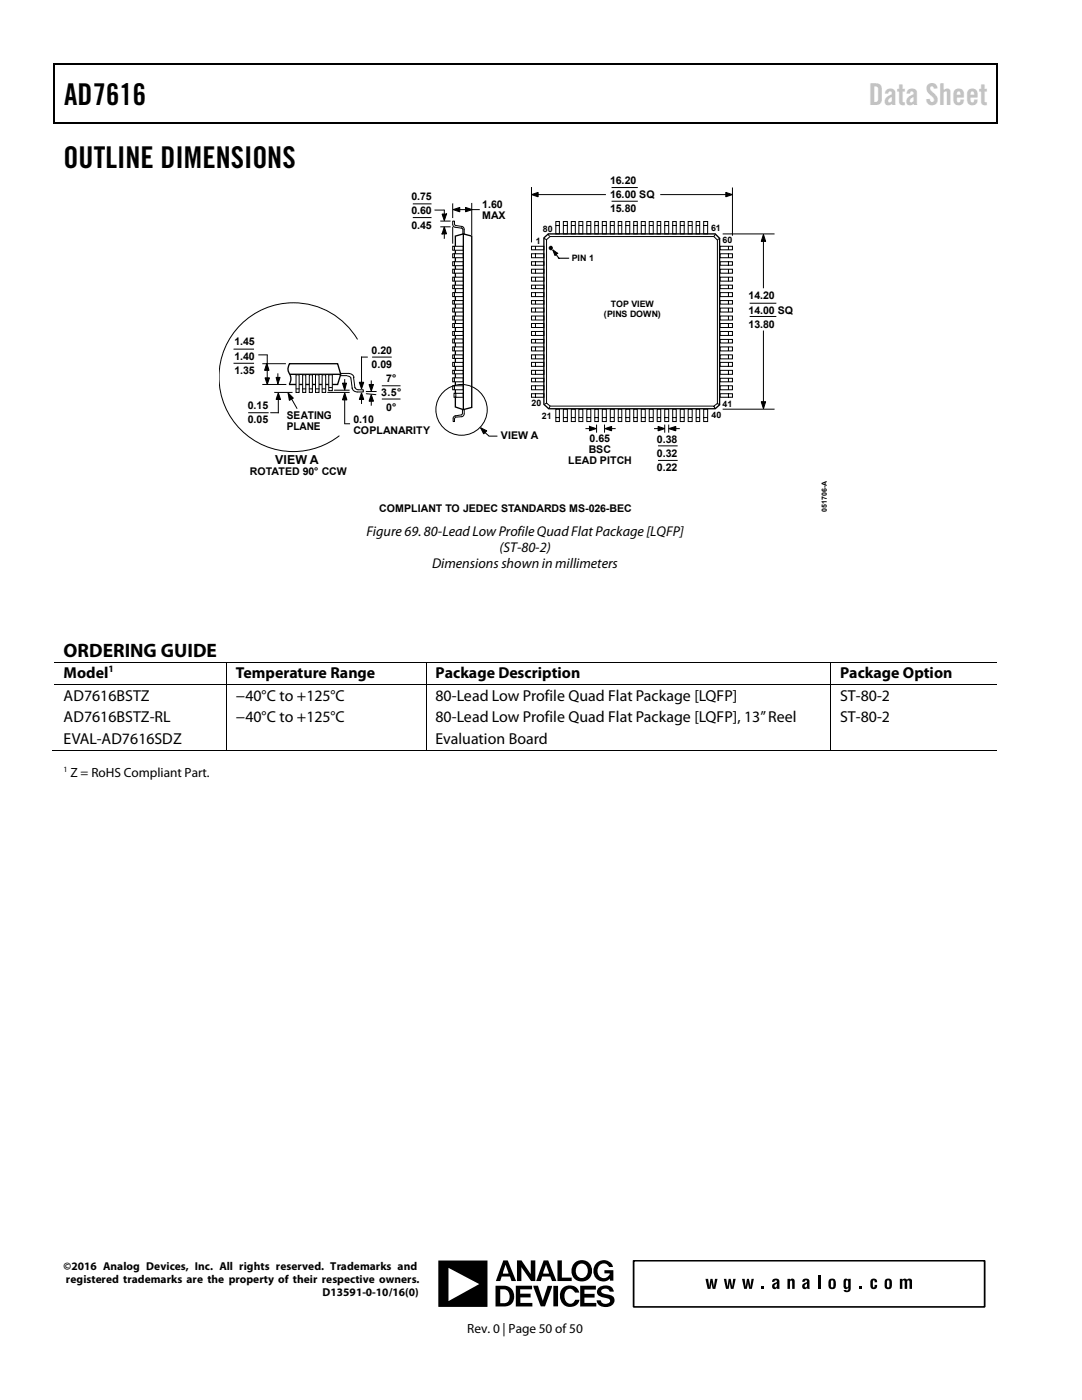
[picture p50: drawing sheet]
<svg xmlns="http://www.w3.org/2000/svg" width="216mm" height="279mm" viewBox="0 0 216 279" stroke-linecap="round" stroke-linejoin="round" font-family="sans-serif">
<defs><g id="words">
<g font-size="6">
<text x="12.8" y="20.9">AD7616</text>
<text x="12.7" y="33.6">OUTLINE DIMENSIONS</text>
</g>
<text font-size="6" fill="#c1c1c1" x="173.4" y="20.9">Data Sheet</text>
<text font-size="3.9" x="12.7" y="131.1">ORDERING GUIDE</text>
<g font-size="3.2">
<text x="12.7" y="135.4">Model</text>
<text x="47.1" y="135.4">Temperature Range</text>
<text x="86.9" y="135.4">Package Description</text>
<text x="167.6" y="135.4">Package Option</text>
<text x="12.7" y="139.9">AD7616BSTZ</text>
<text x="47.1" y="139.9">−40°C to +125°C</text>
<text x="86.9" y="139.9">80-Lead Low Profile Quad Flat Package [LQFP]</text>
<text x="167.6" y="139.9">ST-80-2</text>
<text x="12.7" y="144.2">AD7616BSTZ-RL</text>
<text x="12.7" y="148.5">EVAL-AD7616SDZ</text>
<text x="47.1" y="144.2">−40°C to +125°C</text>
<text x="86.9" y="144.2">80-Lead Low Profile Quad Flat Package [LQFP], 13” Reel</text>
<text x="86.9" y="148.5">Evaluation Board</text>
<text x="167.6" y="144.2">ST-80-2</text>
</g>
<g font-size="2.8">
<text x="73.1" y="107">Figure 69. 80-Lead Low Profile Quad Flat Package [LQFP]</text>
<text x="86.2" y="113.3">Dimensions shown in millimeters</text>
<text x="99.7" y="110.2">(ST-80-2)</text>
</g>
<g font-size="2.7">
<text x="14.1" y="155.1">Z = RoHS Compliant Part.</text>
<text x="93.2" y="266">Rev. 0 | Page 50 of 50</text>
</g>
<text font-size="2.5" x="54.9" y="92.6">VIEW A</text>
<g font-size="2.3">
<text x="12.7" y="253.5">©2016 Analog Devices, Inc. All rights reserved. Trademarks and</text>
<text x="13.2" y="256.1">registered trademarks are the property of their respective owners.</text>
<text x="64.3" y="258.7">D13591-0-10/16(0)</text>
</g>
<g font-size="2.1">
<text x="82.1" y="40">0.75</text>
<text x="96.2" y="41.5">1.60</text>
<text x="121.7" y="36.7">16.20</text>
<text x="121.7" y="39.5">16.00 SQ</text>
<text x="82.1" y="42.8">0.60</text>
<text x="82.1" y="45.6">0.45</text>
<text x="96.2" y="43.6">MAX</text>
<text x="121.7" y="42.4">15.80</text>
<text x="149.4" y="59.8">14.20</text>
<text x="149.4" y="62.6">14.00 SQ</text>
<text x="149.4" y="65.4">13.80</text>
<text x="46.8" y="68.9">1.45</text>
<text x="46.8" y="71.7">1.40</text>
<text x="74.2" y="70.6">0.20</text>
<text x="46.8" y="74.6">1.35</text>
<text x="74.2" y="73.4">0.09</text>
<text x="77.1" y="76.3">7°</text>
<text x="49.4" y="81.7">0.15</text>
<text x="57.2" y="83.7">SEATING</text>
<text x="76.1" y="79.1">3.5°</text>
<text x="77" y="81.9">0°</text>
<text x="49.4" y="84.5">0.05</text>
<text x="57.2" y="85.8">PLANE</text>
<text x="70.5" y="84.5">0.10</text>
<text x="70.5" y="86.6">COPLANARITY</text>
<text x="100" y="87.7">VIEW A</text>
<text x="117.7" y="88.3">0.65</text>
<text x="131.1" y="88.3">0.38</text>
<text x="49.8" y="94.7">ROTATED 90° CCW</text>
<text x="113.4" y="92.5">LEAD PITCH</text>
<text x="117.5" y="90.4">BSC</text>
<text x="131.1" y="91.1">0.32</text>
<text x="131.1" y="94">0.22</text>
<text x="75.7" y="102.1">COMPLIANT TO JEDEC STANDARDS MS-026-BEC</text>
</g>
<text font-size="1.9" x="21.7" y="134.2">1</text>
<g font-size="1.8">
<text x="108.3" y="46.2">80</text>
<text x="141.9" y="46.2">61</text>
<text x="106.9" y="48.6">1</text>
<text x="114.1" y="52.1">PIN 1</text>
<text x="144.2" y="48.6">60</text>
<text x="120.5" y="63.3">(PINS DOWN)</text>
<text x="121.9" y="61.2">TOP VIEW</text>
<text x="106.1" y="81.1">20</text>
<text x="108.1" y="83.6">21</text>
<text x="142" y="83.4">40</text>
<text x="144.2" y="81.1">41</text>
</g>
<text font-size="1.6" x="12.7" y="154">1</text>
<text font-size="1.4" x="165" y="102.2" transform="rotate(-90 165 102.2)">051706-A</text>
</g></defs>
<g fill="#000">
<path d="M10.7 12.7h.2v1h-.2zM10.7 12.7h.2v.3h-.2zM133.5 12.7h.2v.3h-.2zM198.9 12.7h.2v1h-.2zM198.9 12.7h.2v.3h-.2zM10.7 24.4h.2v.2h-.2zM133.2 24.4h.3v.2h-.3zM198.9 24.4h.2v.2h-.2zM73.6 76.7h.9l-.4 1.4zM74.1 78.8l.4 1.3h-.9zM45.1 132h.2v.2h-.2zM45.1 136.6h.2v.1h-.2z"/>
<path d="M84.9 132h.2v.2h-.2zM84.9 136.6h.2v.1h-.2zM165.7 132h.1v.2h-.1zM165.7 136.6h.1v.1h-.1zM45.1 149.6h.2v.2h-.2zM84.9 149.6h.2v.2h-.2zM165.7 149.6h.1v.2h-.1z"/>
</g>
<path d="M10.8 13.7v10.7M10.9 12.8h122.6M133.7 12.8h65.2M199 13.7v10.7M10.9 24.5h188" fill="none" stroke="#000" stroke-width=".25"/>
<g fill="none" stroke="#000" stroke-width=".2">
<path d="M46.7 69.7h3.9M46.7 72.5h3.9M55.5 79.7v2.7h-1.5M67.9 75h1.3M68 74.5a2.71 2.71 0 0 1 2.4 .4l.2 .5M69.3 75.1a.63 .63 0 0 1 .7 .4l.3 2M70.5 75.3l.3 2M70.8 77.3a.69 .69 0 0 0 .7 .5h1v.4h-1.2a.94 .94 0 0 1-1-.9M73.1 78.6l1.9 .2M73.1 78.1h2M73.6 76.7h.9l-.4 1.4zM74.1 78.8l.4 1.3h-.9z"/>
<path d="M74.1 76v1.3M74.1 79.6v1.3M74.3 71.3h3.8M49.6 82.4h3.9M10.8 132.1h34.3M10.8 136.7h34.3M45.2 132.2v4.4M45.2 136.7v12.9M45.3 132.1h39.6M45.3 136.7h39.6M85 132.2v4.4M85 136.7v12.9"/>
<path d="M85.1 132.1h80.6M85.1 136.7h80.6M165.7 132.2v4.4M165.7 136.7v12.9M165.8 132.1h33M165.8 136.7h33M10.5 149.7h34.6M45.3 149.7h39.6M85.1 149.7h80.6M165.8 149.7h33"/>
</g>
<path d="M55.5 78.4l.5 1.3h-.9z" fill="#000" stroke="#000" stroke-width=".2"/>
<path d="M57.7 72.6h9.7l.6 2.1-.6 2h-9.7M57.9 74.7h10" fill="none" stroke="#000" stroke-width=".26"/>
<path d="M64.3 74.8h.7v3.5h-.7z" fill="#fff" stroke="#000" stroke-width=".2"/>
<path d="M64.4 77.6h.5" fill="none" stroke="#000" stroke-width=".2"/>
<path d="M65.6 74.8h.7v3.2h-.7z" fill="#fff" stroke="#000" stroke-width=".2"/>
<path d="M65.6 77.3h.7" fill="none" stroke="#000" stroke-width=".2"/>
<path d="M63 74.8h.7v3.5h-.7z" fill="#fff" stroke="#000" stroke-width=".2"/>
<path d="M63 77.6h.7" fill="none" stroke="#000" stroke-width=".2"/>
<path d="M61.7 74.8h.6v3.5h-.6z" fill="#fff" stroke="#000" stroke-width=".2"/>
<path d="M61.7 77.6h.6" fill="none" stroke="#000" stroke-width=".2"/>
<path d="M60.4 74.8h.6v3.5h-.6z" fill="#fff" stroke="#000" stroke-width=".2"/>
<path d="M60.4 77.6h.6" fill="none" stroke="#000" stroke-width=".2"/>
<path d="M59.1 74.8h.6v3.5h-.6z" fill="#fff" stroke="#000" stroke-width=".2"/>
<g fill="none" stroke="#000" stroke-width=".2">
<path d="M110.9 44.2h.7v2.5h-.7zM110.9 45h.7M112.4 44.2h.8v2.5h-.8zM112.4 45h.8M114 44.2h.8v2.5h-.8zM114 45h.7M115.5 44.2h.8v2.5h-.8zM115.5 45h.8M117.1 44.2h.8v2.5h-.8zM117.1 45h.7M118.7 44.2h.7v2.5h-.7zM118.7 45h.7"/>
<path d="M120.2 44.2h.8v2.5h-.8zM120.2 45h.8M121.8 44.2h.8v2.5h-.8zM121.8 45h.7M123.3 45h.8M123.4 44.2h.7v2.5h-.7zM124.9 44.2h.8v2.5h-.8zM124.9 45h.8M126.5 44.2h.7v2.5h-.7zM126.5 45h.7M128 44.2h.8v2.5h-.8zM128 45h.8"/>
<path d="M129.5 44.2h.8v2.5h-.8zM129.5 45h.8M131.1 44.2h.7v2.5h-.7zM131.1 45h.7M132.6 44.2h.8v2.5h-.8zM132.6 45h.8M134.2 44.2h.7v2.5h-.7zM134.2 45h.7M135.7 44.2h.8v2.5h-.8zM135.7 45h.8M137.3 44.2h.8v2.5h-.8zM137.3 45h.7"/>
<path d="M138.9 44.2h.7v2.5h-.7zM138.9 45h.7M140.4 44.2h.8v2.5h-.8zM140.4 45h.8M51.6 70.8h1.7M52.4 76.7h4.6M52.4 72.6h4.5M53.3 70.9v5.1M54.8 78.3h3.5M55.4 74.6v1.3M58.1 79.5l1.1 2M59.2 77.6h.5"/>
<path d="M65.4 78.3h4.3M66.8 77.9h2.9M68.8 75.8v1.3M68.8 79.1v5.4M72.1 79.3v1.2M73.3 71.3h-1.2v5.3M76.3 77h3.5M76.3 79.6h3.5M68.8 84.6h1M110.9 81.7h.7v2.4h-.7zM110.9 83.3h.7M112.4 81.7h.8v2.4h-.8z"/>
<path d="M112.4 83.3h.8M114 81.7h.8v2.4h-.8zM114 83.3h.7M115.5 81.7h.8v2.4h-.8zM115.5 83.3h.8M117.1 81.7h.8v2.4h-.8zM117.1 83.3h.7M118.7 81.7h.7v2.4h-.7zM118.7 83.3h.7M120.2 81.7h.8v2.4h-.8zM120.2 83.3h.8M121.8 81.7h.8v2.4h-.8z"/>
<path d="M121.8 83.3h.7M123.3 83.3h.8M123.4 81.7h.7v2.4h-.7zM124.9 81.7h.8v2.4h-.8zM124.9 83.3h.8M126.5 81.7h.7v2.4h-.7zM126.5 83.3h.7"/>
</g>
<path d="M53.2 72.5l.5 1.4h-.9zM52.9 75.4h.9l-.5 1.3zM55.1 75.3h.8l-.5 1.3zM57.5 78.4l1 1.1-.8 .4zM68.8 78.4l.4 1.4h-.9zM68.3 76.5h.8l-.3 1.4zM72.1 78.4l.5 1.3h-.9zM71.7 76.3h.9l-.5 1.3z" fill="#000" stroke="#000" stroke-width=".2"/>
<path d="M128 81.7h.8v2.4h-.8z" fill="#fff"/>
<g fill="none" stroke="#000" stroke-width=".2">
<path d="M128 81.7h.8v2.4h-.8zM128 83.3h.8M129.5 81.7h.8v2.4h-.8zM129.5 83.3h.8M131.1 81.7h.7v2.4h-.7zM131.1 83.3h.7M132.6 81.7h.8v2.4h-.8zM132.6 83.3h.8M134.2 81.7h.7v2.4h-.7zM134.2 83.3h.7M135.7 81.7h.8v2.4h-.8zM135.7 83.3h.8"/>
<path d="M137.3 81.7h.8v2.4h-.8zM137.3 83.3h.7M138.9 81.7h.7v2.4h-.7zM138.9 83.3h.7M140.4 81.7h.8v2.4h-.8zM140.4 83.3h.8"/>
</g>
<path d="M106.1 78.6h2.4v.7h-2.4z" fill="#fff"/>
<path d="M106.1 78.6h2.4v.7h-2.4zM106.8 78.6v.7" fill="none" stroke="#000" stroke-width=".2"/>
<path d="M106.1 77h2.4v.8h-2.4z" fill="#fff"/>
<path d="M106.1 77h2.4v.8h-2.4zM106.8 77v.8" fill="none" stroke="#000" stroke-width=".2"/>
<path d="M106.1 75.5h2.4v.7h-2.4z" fill="#fff"/>
<g fill="none" stroke="#000" stroke-width=".2">
<path d="M106.1 37.4v10.9M106.8 38.8h14M146.2 37.5v9.4M88.2 42.7h.9l-.4 1.3zM88.7 45.3l.4 1.4h-.9zM88.7 42v1.3M88.7 46.2v1.4M90.3 44.7l.3 .6 1.5 .2M90.3 40.7v2.7M90.3 45.4v3.1M90.7 44.7l.1 .3 1.6 .3 .2 .5M91.1 41.8h4.5"/>
<path d="M92 45.4l.3 .3 .1 .2M94.1 40.6v6.3M106.1 60h2.4v.7h-2.4zM106.1 58.4h2.4v.8h-2.4zM106.1 56.9h2.4v.7h-2.4zM106.1 55.3h2.4v.8h-2.4zM106.1 53.7h2.4v.8h-2.4zM106.1 52.2h2.4v.7h-2.4zM106.1 50.6h2.4v.8h-2.4zM106.1 49.1h2.4v.8h-2.4zM106.8 49.1v.8M106.8 50.6v.8"/>
<path d="M106.8 52.2v.7M106.8 53.8v.7M106.8 55.3v.8M106.8 56.9v.7M106.8 58.4v.8M106.8 60v.7M143.7 60h2.5v.7h-2.5zM143.7 58.4h2.5v.8h-2.5zM143.7 56.9h2.5v.7h-2.5zM143.7 55.3h2.5v.8h-2.5zM143.7 53.7h2.5v.8h-2.5zM143.7 52.2h2.5v.7h-2.5z"/>
<path d="M143.7 50.6h2.5v.8h-2.5zM143.7 49.1h2.5v.8h-2.5zM145.4 49.1v.8M145.4 50.6v.8M145.4 52.2v.7M145.4 53.8v.7M145.4 55.3v.8M145.4 56.9v.7M145.4 58.4v.8M145.4 60v.7M106.1 75.5h2.4v.7h-2.4zM106.1 73.9h2.4v.8h-2.4z"/>
<path d="M106.1 72.3h2.4v.8h-2.4zM106.1 70.8h2.4v.8h-2.4zM106.1 69.2h2.4v.8h-2.4zM106.1 67.7h2.4v.7h-2.4zM106.1 66.2h2.4v.7h-2.4zM106.1 64.6h2.4v.8h-2.4zM106.1 63.1h2.4v.8h-2.4zM106.1 61.5h2.4v.8h-2.4zM106.8 61.5v.8M106.8 63.1v.7M106.8 64.7v.7M106.8 66.2v.7"/>
<path d="M106.8 67.7v.7M106.8 69.2v.8M106.8 70.8v.7M106.8 72.4v.7M106.8 73.9v.8M106.8 75.5v.7M143.7 78.6h2.5v.7h-2.5zM143.7 77h2.5v.8h-2.5zM143.7 75.5h2.5v.7h-2.5zM143.7 73.9h2.5v.8h-2.5zM143.7 72.3h2.5v.8h-2.5zM143.7 70.8h2.5v.8h-2.5z"/>
<path d="M143.7 69.2h2.5v.8h-2.5zM143.7 67.7h2.5v.7h-2.5zM143.7 66.2h2.5v.7h-2.5zM143.7 64.6h2.5v.8h-2.5zM143.7 63.1h2.5v.8h-2.5zM143.7 61.5h2.5v.8h-2.5zM145.4 61.5v.8M145.4 63.1v.7M145.4 64.7v.7M145.4 66.2v.7M145.4 67.7v.7M145.4 69.2v.8"/>
<path d="M145.4 70.8v.7M145.4 72.4v.7M145.4 73.9v.8M145.4 75.5v.7M145.4 77v.8M145.4 78.6v.7"/>
</g>
<path d="M106.1 38.8l1.3-.4v.9zM144.8 38.4l1.4 .4-1.4 .5zM90.4 41.8l1.3-.4v.9zM92.9 41.4l1.3 .4-1.3 .5z" fill="#000" stroke="#000" stroke-width=".2"/>
<path d="M88.7 45.3l.4 1.4h-.9zM88.2 42.7h.9l-.4 1.3z" fill="#000"/>
<path d="M90.3 44.1h.4v.6h-.4z" fill-rule="evenodd" fill="#fff"/>
<path d="M90.7 44.7v-.6h-.4v.6M92.4 45.9v.8M92.6 45.8v.9M91 83l-.3 .1-.3 .4M92.3 82.5l-.1 .3-1.3 .2M92.6 82.5l-.2 .6-1.4 .1-.3 .5" fill="none" stroke="#000" stroke-width=".2"/>
<path d="M90.4 83.5l.3 .2v.4h-.3z" fill-rule="evenodd" fill="#fff"/>
<path d="M90.4 83.5v.6h.3v-.4M92.3 81.8v.7M92.6 81.8v.7" fill="none" stroke="#000" stroke-width=".2"/>
<path d="M90.9 47.1l1.6-.4 1.6 .4v34.2l-1.6 .5-1.6-.6z" fill="none" stroke="#000" stroke-width=".26"/>
<path d="M90.3 49.1h2.2v.8h-2.2zM90.7 49.1v.8z" fill="#fff"/>
<path d="M90.3 49.1h2.2v.8h-2.2zM90.7 49.1v.8" fill="none" stroke="#000" stroke-width=".2"/>
<path d="M90.3 50.6h2.2v.8h-2.2zM90.7 50.6v.8z" fill="#fff"/>
<path d="M90.3 50.6h2.2v.8h-2.2zM90.7 50.6v.8" fill="none" stroke="#000" stroke-width=".2"/>
<path d="M90.3 52.2h2.2v.8h-2.2zM90.7 52.2v.7z" fill="#fff"/>
<path d="M90.3 52.2h2.2v.8h-2.2zM90.7 52.2v.7" fill="none" stroke="#000" stroke-width=".2"/>
<path d="M90.3 53.7h2.2v.8h-2.2zM90.7 53.8v.7z" fill="#fff"/>
<path d="M90.3 53.7h2.2v.8h-2.2zM90.7 53.8v.7" fill="none" stroke="#000" stroke-width=".2"/>
<path d="M90.3 55.3h2.2v.8h-2.2zM90.7 55.3v.7z" fill="#fff"/>
<path d="M90.3 55.3h2.2v.8h-2.2zM90.7 55.3v.7" fill="none" stroke="#000" stroke-width=".2"/>
<path d="M90.3 56.9h2.2v.7h-2.2zM90.7 56.9v.7z" fill="#fff"/>
<path d="M90.3 56.9h2.2v.7h-2.2zM90.7 56.9v.7" fill="none" stroke="#000" stroke-width=".2"/>
<path d="M90.3 58.4h2.2v.8h-2.2zM90.7 58.4v.8z" fill="#fff"/>
<path d="M90.3 58.4h2.2v.8h-2.2zM90.7 58.4v.8" fill="none" stroke="#000" stroke-width=".2"/>
<path d="M90.3 60h2.2v.7h-2.2zM90.7 60v.7z" fill="#fff"/>
<path d="M90.3 60h2.2v.7h-2.2zM90.7 60v.7" fill="none" stroke="#000" stroke-width=".2"/>
<path d="M90.3 61.5h2.2v.8h-2.2zM90.7 61.5v.8z" fill="#fff"/>
<path d="M90.3 61.5h2.2v.8h-2.2zM90.7 61.5v.8" fill="none" stroke="#000" stroke-width=".2"/>
<path d="M90.3 63.1h2.2v.8h-2.2zM90.7 63.1v.7z" fill="#fff"/>
<path d="M90.3 63.1h2.2v.8h-2.2zM90.7 63.1v.7" fill="none" stroke="#000" stroke-width=".2"/>
<path d="M90.3 64.6h2.2v.8h-2.2zM90.7 64.7v.7z" fill="#fff"/>
<path d="M90.3 64.6h2.2v.8h-2.2zM90.7 64.7v.7" fill="none" stroke="#000" stroke-width=".2"/>
<path d="M90.3 66.2h2.2v.7h-2.2zM90.7 66.2v.7z" fill="#fff"/>
<path d="M90.3 66.2h2.2v.7h-2.2zM90.7 66.2v.7" fill="none" stroke="#000" stroke-width=".2"/>
<path d="M90.3 67.7h2.2v.7h-2.2zM90.7 67.7v.7z" fill="#fff"/>
<path d="M90.3 67.7h2.2v.7h-2.2zM90.7 67.7v.7" fill="none" stroke="#000" stroke-width=".2"/>
<path d="M90.3 69.2h2.2v.8h-2.2zM90.7 69.2v.7z" fill="#fff"/>
<path d="M90.3 69.2h2.2v.8h-2.2zM90.7 69.2v.7" fill="none" stroke="#000" stroke-width=".2"/>
<path d="M90.3 70.8h2.2v.7h-2.2zM90.7 70.8v.7z" fill="#fff"/>
<path d="M90.3 70.8h2.2v.7h-2.2zM90.7 70.8v.7" fill="none" stroke="#000" stroke-width=".2"/>
<path d="M90.3 72.3h2.2v.8h-2.2zM90.7 72.3v.8z" fill="#fff"/>
<path d="M90.3 72.3h2.2v.8h-2.2zM90.7 72.3v.8" fill="none" stroke="#000" stroke-width=".2"/>
<path d="M90.3 73.9h2.2v.7h-2.2zM90.7 73.9v.7z" fill="#fff"/>
<path d="M90.3 73.9h2.2v.7h-2.2zM90.7 73.9v.7" fill="none" stroke="#000" stroke-width=".2"/>
<path d="M90.3 75.4h2.2v.8h-2.2zM90.7 75.4v.8z" fill="#fff"/>
<path d="M90.3 75.4h2.2v.8h-2.2zM90.7 75.4v.8" fill="none" stroke="#000" stroke-width=".2"/>
<path d="M90.3 77h2.2v.8h-2.2zM90.7 77v.7z" fill="#fff"/>
<path d="M90.3 77h2.2v.8h-2.2zM90.7 77v.7" fill="none" stroke="#000" stroke-width=".2"/>
<path d="M90.6 78.5h1.9v.8h-1.9zM91 78.6v.7z" fill="#fff"/>
<g fill="none" stroke="#000" stroke-width=".2">
<path d="M122.1 37.4h5.1M131.8 38.8h13.4M82.5 40.7h3.5M82.5 43.4h3.5M86.8 41.9h1.9M87.9 45.3h1.9M87.9 44.1h1.9M108.5 47.6l.6 .2M109.1 47.8l.7-.6h32.6l.7 .7v32.6l-.7 .5h-32.6l-.7-.6zM109.3 46.7l.4 .5M110.3 49.9l1 .7-.6 .4zM110.7 50.5l.8 1h2"/>
<path d="M122.1 40.2h5.1M142.8 46.7l-.4 .5M143.7 47.6l-.6 .2M144.3 46.7h10.2M152.3 47.9v9.5M71.3 67.7a14.9 14.9 0 0 0-20.9-4.9 14.9 14.9 0 0 0-3.9 21.1 14.9 14.9 0 0 0 21.2 3.1M90.6 78.5h1.9v.8h-1.9zM91 78.6v.7M149.7 60.5h5.1M149.7 63.2h5.1M152.3 66.1v14.2M96.7 86.2l.8 .8"/>
<path d="M97.5 87h1.8M109.1 80.4l-.5 .3M109.8 81l-.3 .6M116.9 85.5h1.3M117.6 85.1l1.3 .4-1.3 .5zM119 84.8v1.4M120.6 84.8v1.4M121.4 85.5h1.3M130.6 85.5h1.3M131.4 89h3.7M131.4 91.9h3.7M132.6 84.8v1.4"/>
<path d="M133.4 84.8v1.4M134.1 85.5h1.5M142.4 81l.3 .6M143.1 80.5l.6 .3M144.3 81.7h10.2"/>
<circle cx="109.9" cy="49.5" r=".32"/>
<circle cx="92.1" cy="81.8" r="5.1"/>
</g>
<path d="M92.5 46.6v35.1M108.5 47.5l.9-.8h33.3l.9 .9v33.2l-.9 .8h-33.2l-1-.9zM57.8 72.5a2.14 2.14 0 0 0 .2 2.5 1.89 1.89 0 0 1-.3 1.6" fill="none" stroke="#000" stroke-width=".26"/>
<path d="M152.3 46.8l.5 1.4h-.9zM95.9 85.4l1.2 .6-.6 .6zM131.3 85.1l1.3 .4-1.3 .5zM133.4 85.5l1.4-.4v.9zM151.9 80.2h.9l-.5 1.4z" fill="#000" stroke="#000" stroke-width=".2"/>
<path d="M117.6 85.1l1.3 .4-1.3 .5z" fill="#000"/>
<path d="M120.7 85.5l1.3-.4v.9z" fill="#000" stroke="#000" stroke-width=".2"/>
<g fill="#000">
<path d="M140.8 255.2h.5l.2 1.7 .3-1.7h.4l.3 1.7 .2-1.7h.5l-.5 2h-.5l-.2-1.3-.2 1.3h-.6zM144.4 255.2h.5l.3 1.7 .2-1.7h.4l.3 1.7 .2-1.7h.5l-.4 2h-.6l-.2-1.3-.2 1.3h-.5zM148.1 255.2h.5l.2 1.7 .3-1.7h.3l.3 1.7 .3-1.7h.4l-.4 2h-.5l-.2-1.3-.3 1.3h-.5zM151.9 256.8h.5v.4h-.5zM157.1 255.2h.5v.2a.5 .5 0 0 1 .9 0l.1 1.8h-.5v-1.5l-.2-.1-.2 .1-.1 1.5h-.5zM163.2 254.6h.5v2.6h-.5zM171.5 256.8h.5v.4h-.5zM173.9 255.3a.69 .69 0 0 1 .7-.1 .69 .69 0 0 1 .4 .7h-.5v-.3h-.3v1.3h.3v-.5h.5a.69 .69 0 0 1-.6 .9 .69 .69 0 0 1-.7-.8v-1zM179.6 255.2h.5v.2l.3-.2h.3l.3 .2a.56 .56 0 0 1 .5-.2 .56 .56 0 0 1 .5 .4v1.6h-.5v-1.5l-.2-.2-.3 .2v1.5h-.5v-1.5l-.2-.2-.2 .2v1.5h-.5z"/>
<path d="M110.3 49.9l.4 1.1 .6-.4zM110.7 50.5l.8 1zM111.5 51.5h2z"/>
<path d="M103.2 251.5h.9l1.8 2.8v-2.8h.9v4.2h-.8l-2-2.8v2.8h-.8zM111.2 251.5h.9v3.5h2v.7h-2.9zM108.5 251.5h.9l1.6 4.2h-.8l-.4-.9h-1.6l-.3 .9h-.9zM100.4 251.5h.9l1.7 4.2h-.9l-.3-.9h-1.7l-.3 .9h-.9zM114 253.6a2.1 2.1 0 0 1 4.2 0 2.1 2.1 0 0 1-4.2 0zM119.2 251.9a1.91 1.91 0 0 1 3.1 1h-.8a1.22 1.22 0 0 0-1.5-.7 1.22 1.22 0 0 0-.8 1.4 1.24 1.24 0 0 0 1 1.5 1.24 1.24 0 0 0 1.5-1h-1.1v-.6h1.8v2.1h-.7v-.4a2.02 2.02 0 0 1-2.8 0 2.02 2.02 0 0 1-.2-2.8zM87.5 251.6h9.8v9.2h-9.8zM106.4 256.6h.9l1 3 1-3h.9l-1.5 4.1h-.8zM115.8 256.6h3.1v.8h-2.3v.8h2v.8h-2v1h2.4v.7h-3.2zM102.9 256.6h3.3v.7h-2.4v.9h2.1v.7h-2.1v1.1h2.4v.7h-3.3zM98.9 256.6h1.7a2.1 2.1 0 0 1 2 1.8 2.1 2.1 0 0 1-1.4 2.3h-2.3zM110.4 256.6h1v4.1h-1zM112.4 257a1.96 1.96 0 0 1 3.2 1h-.9l-.1-.3a1.01 1.01 0 0 0-1.1-.5 1.01 1.01 0 0 0-.8 .9 1.37 1.37 0 0 0 .1 1.5 1.37 1.37 0 0 0 1.5 .5l.5-.7h.8a1.99 1.99 0 0 1-2.3 1.4 1.99 1.99 0 0 1-1.6-2.1l.3-1.2zM119.4 257.1a1.77 1.77 0 0 1 3.1 .7h-.8a.93 .93 0 0 0-.9-.6 .93 .93 0 0 0-.8 .5 1.12 1.12 0 0 0 1.2 .6 1.2 1.2 0 0 1 1.3 .6 1.2 1.2 0 0 1-.2 1.4 1.92 1.92 0 0 1-3.3-.8h.9a.98 .98 0 0 0 .9 .7 .98 .98 0 0 0 .9-.6 1.06 1.06 0 0 0-1.2-.6l-.3-.1a1.06 1.06 0 0 1-1-.7 1.06 1.06 0 0 1 .2-1.1zM109 252.4l-.6 1.8h1.1zM100.9 252.4l-.6 1.8h1.2zM115.2 252.6a1.5 1.5 0 0 0 .9 2.5 1.46 1.46 0 0 0 1.2-1.5 1.46 1.46 0 0 0-1.2-1.4l-.5 .1zM89.5 253v6.7l6.1-3.4zM99.8 257.3v2.8a1.33 1.33 0 0 0 1.9-1 1.46 1.46 0 0 0-1.9-1.8z"/>
<path d="M154.2 255.4a.75 .75 0 0 1 .8-.3 .75 .75 0 0 1 .5 .7l.1 1.4h-.5v-.2a.6 .6 0 0 1-1.1 0 .6 .6 0 0 1 .5-.9l.4-.2 .1-.3-.2-.1-.2 .1-.1 .2h-.4zM154.6 256.4v.5l.4-.1v-.6z"/>
<path d="M160.2 255.4a.74 .74 0 0 1 .8-.3 .74 .74 0 0 1 .5 .7l.1 1.4h-.5v-.2a.61 .61 0 0 1-1 0 .61 .61 0 0 1 .4-.9l.5-.2v-.3l-.2-.1-.2 .1v.2h-.5zM160.6 256.4l.1 .5 .3-.1v-.6z"/>
<path d="M165.5 255.4a.83 .83 0 0 1 1-.1 .83 .83 0 0 1 .3 1 .78 .78 0 0 1-.8 1 .78 .78 0 0 1-.7-1zM165.9 255.6l-.1 1.2 .3 .1 .2-.1v-1.1l-.1-.1z"/>
<path d="M168.4 255.3l.6-.1 .2 .2v-.2h.5v2.2a.75 .75 0 0 1-.7 .5 .75 .75 0 0 1-.7-.5l.9 .1 .1-.5a.53 .53 0 0 1-.7 .2 .53 .53 0 0 1-.3-.6zM168.9 255.6l-.1 1 .2 .3 .2-.1v-1v-.2z"/>
<path d="M176.7 255.4a.81 .81 0 0 1 1-.1 .81 .81 0 0 1 .3 1 .77 .77 0 0 1-.8 1 .77 .77 0 0 1-.7-1zM177.1 255.6l-.1 1.2 .2 .1 .3-.1v-1.1l-.1-.1z"/>
<circle cx="109.9" cy="49.5" r=".32"/>
</g>
<path d="M126.4 251.6h70.1v9.2h-70.1z" fill="none" stroke="#000" stroke-width=".34"/>
<use href="#words"/>
</svg>
